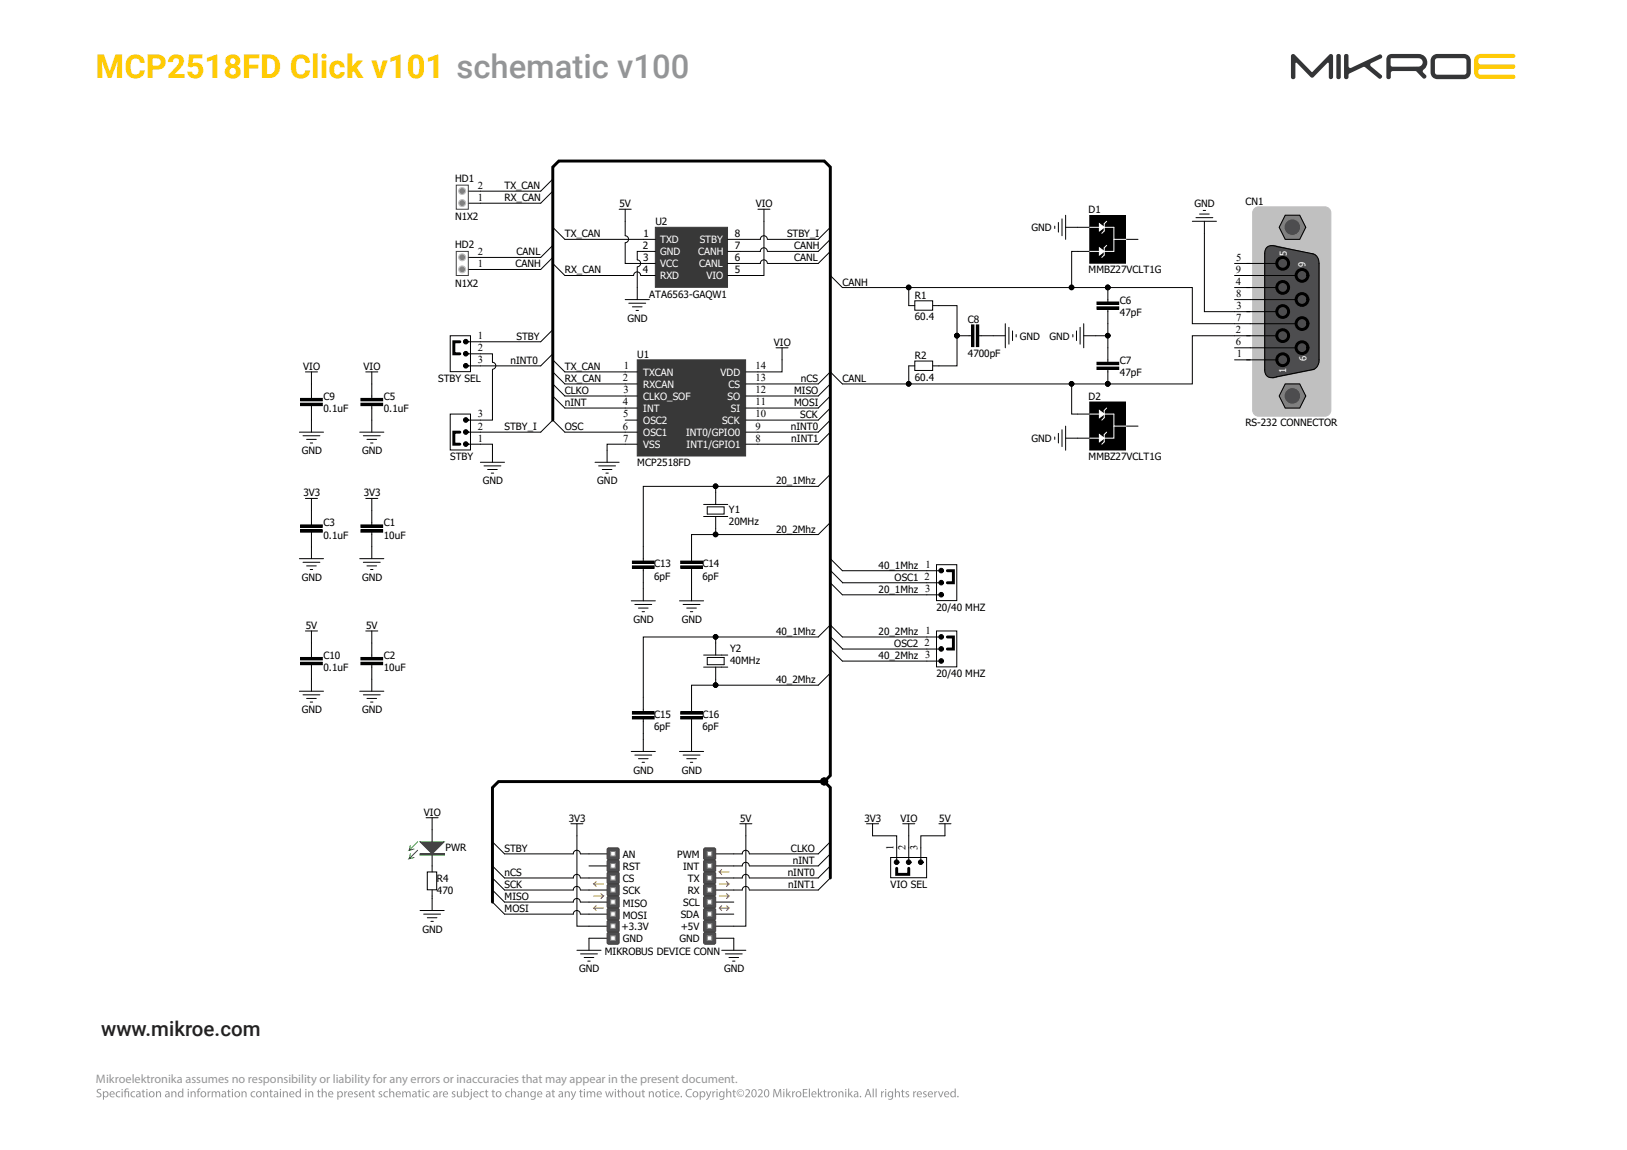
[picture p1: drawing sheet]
<svg xmlns="http://www.w3.org/2000/svg" width="420mm" height="297mm" viewBox="0 0 420 297" stroke-linecap="round" stroke-linejoin="round" font-family="sans-serif">
<defs><g id="words">
<text font-size="8.5" fill="#ffcb05" x="24.7" y="20.3">MCP2518FD Click v101 schematic v100</text>
<text font-size="5.3" fill="#231f20" x="26.1" y="267.5">www.mikroe.com</text>
<text font-size="3.2" fill="#939598" x="24.8" y="279.6">Mikroelektronika assumes no responsibility or liability for any errors or inaccuracies that may appear in the present document.</text>
<g font-size="2.7">
<text x="123.4" y="51.8">1</text>
<text x="123.4" y="48.7">2</text>
<text x="123.4" y="65.8">2</text>
<text x="123.4" y="68.9">1</text>
<text x="319" y="70.5">9</text>
<text x="319.1" y="67.4">5</text>
<text x="319" y="73.6">4</text>
<text x="319.1" y="76.7">8</text>
<text x="319.1" y="82.9">7</text>
<text x="319.2" y="79.8">3</text>
<text x="123.4" y="87.6">1</text>
<text x="319" y="86">2</text>
<text x="319" y="89.2">6</text>
<text x="123.4" y="90.7">2</text>
<text x="123.4" y="93.8">3</text>
<text x="161" y="95.4">1</text>
<text x="195" y="95.4">14</text>
<text x="319.3" y="92.3">1</text>
<text x="160.8" y="98.5">2</text>
<text x="160.9" y="101.6">3</text>
<text x="195" y="101.6">12</text>
<text x="195" y="98.5">13</text>
<text x="123.4" y="107.8">3</text>
<text x="160.8" y="104.7">4</text>
<text x="160.9" y="107.8">5</text>
<text x="195" y="107.8">10</text>
<text x="195" y="104.7">11</text>
<text x="123.4" y="110.9">2</text>
<text x="160.8" y="110.9">6</text>
<text x="195" y="110.9">9</text>
<text x="123.4" y="114">1</text>
<text x="160.8" y="114">7</text>
<text x="195" y="114">8</text>
<text x="238.6" y="149.8">2</text>
<text x="238.6" y="167">2</text>
<text x="230.6" y="219.6" transform="rotate(-90 230.6 219.6)">1</text>
<text x="233.7" y="219.6" transform="rotate(-90 233.7 219.6)">2</text>
<text x="236.8" y="219.6" transform="rotate(-90 236.8 219.6)">3</text>
</g>
<g font-size="2.6">
<text x="117.5" y="47">HD1</text>
<text x="130.2" y="48.8">TX_CAN</text>
<text x="130.2" y="52">RX_CAN</text>
<text x="159.9" y="53.5">5V</text>
<text x="195.1" y="53.5">VIO</text>
<text x="308.4" y="53.5">GND</text>
<text x="321.5" y="52.9">CN1</text>
<text x="117.5" y="56.9">N1X2</text>
<text x="169.2" y="58.2">U2</text>
<text x="266.3" y="59.7">GND</text>
<text x="281" y="55.1">D1</text>
<text x="117.5" y="64.1">HD2</text>
<text x="133.4" y="66">CANL</text>
<text x="145.8" y="61.3">TX_CAN</text>
<text x="166" y="64.4">2</text>
<text x="166.1" y="61.3">1</text>
<text x="189.7" y="64.4">7</text>
<text x="189.7" y="61.3">8</text>
<text x="203.2" y="61.3">STBY_I</text>
<text x="205" y="64.4">CANH</text>
<text x="133.1" y="69.1">CANH</text>
<text x="145.8" y="70.6">RX_CAN</text>
<text x="166" y="70.6">4</text>
<text x="166.1" y="67.5">3</text>
<text x="189.7" y="70.6">5</text>
<text x="189.7" y="67.5">6</text>
<text x="205" y="67.5">CANL</text>
<text x="281" y="70.6">MMBZ27VCLT1G</text>
<text x="117.5" y="74">N1X2</text>
<text x="167.6" y="76.8">ATA6563-GAQW1</text>
<text x="217.5" y="73.7">CANH</text>
<text x="236.1" y="77.2">R1</text>
<text x="162" y="83.1">GND</text>
<text x="236.1" y="82.8">60.4</text>
<text x="249.9" y="83.4">C8</text>
<text x="289.1" y="78.4">C6</text>
<text x="289.1" y="81.5">47pF</text>
<text x="133.4" y="87.7">STBY</text>
<text x="199.8" y="89.3">VIO</text>
<text x="263.2" y="87.7">GND</text>
<text x="270.9" y="87.7">GND</text>
<text x="78.3" y="95.5">VIO</text>
<text x="93.9" y="95.5">VIO</text>
<text x="131.8" y="94">nINT0</text>
<text x="145.8" y="95.5">TX_CAN</text>
<text x="164.5" y="92.4">U1</text>
<text x="236.1" y="92.7">R2</text>
<text x="249.9" y="92.1">4700pF</text>
<text x="289.1" y="94">C7</text>
<text x="113.1" y="98.6">STBY SEL</text>
<text x="145.8" y="101.7">CLKO</text>
<text x="145.8" y="98.6">RX_CAN</text>
<text x="205" y="101.7">MISO</text>
<text x="206.7" y="98.6">nCS</text>
<text x="217.5" y="98.6">CANL</text>
<text x="236.1" y="98.3">60.4</text>
<text x="289.1" y="97.1">47pF</text>
<text x="83.5" y="103.3">C9</text>
<text x="83.5" y="106.4">0.1uF</text>
<text x="99.1" y="103.3">C5</text>
<text x="99.1" y="106.4">0.1uF</text>
<text x="145.8" y="104.9">nINT</text>
<text x="205" y="104.9">MOSI</text>
<text x="206.6" y="108">SCK</text>
<text x="281" y="103.3">D2</text>
<text x="130.2" y="111.1">STBY_I</text>
<text x="145.8" y="111.1">OSC</text>
<text x="204.2" y="111.1">nINT0</text>
<text x="321.5" y="110.1">RS-232 CONNECTOR</text>
<text x="77.9" y="117.3">GND</text>
<text x="93.5" y="117.3">GND</text>
<text x="116.2" y="118.9">STBY</text>
<text x="204.3" y="114.2">nINT1</text>
<text x="266.3" y="114.2">GND</text>
<text x="281" y="118.9">MMBZ27VCLT1G</text>
<text x="124.6" y="125.1">GND</text>
<text x="154.2" y="125.1">GND</text>
<text x="164.5" y="120.4">MCP2518FD</text>
<text x="200.3" y="125.1">20_1Mhz</text>
<text x="78.3" y="128.2">3V3</text>
<text x="93.9" y="128.2">3V3</text>
<text x="83.5" y="136">C3</text>
<text x="99.1" y="136">C1</text>
<text x="188.2" y="132.6">Y1</text>
<text x="188.2" y="135.7">20MHz</text>
<text x="200.3" y="137.5">20_2Mhz</text>
<text x="83.5" y="139.1">0.1uF</text>
<text x="99.1" y="139.1">10uF</text>
<text x="77.9" y="150">GND</text>
<text x="93.5" y="150">GND</text>
<text x="168.9" y="146.6">C13</text>
<text x="168.9" y="149.7">6pF</text>
<text x="181.3" y="146.6">C14</text>
<text x="181.3" y="149.7">6pF</text>
<text x="226.8" y="146.9">40_1Mhz 1</text>
<text x="230.9" y="150">OSC1</text>
<text x="226.8" y="153.1">20_1Mhz 3</text>
<text x="163.5" y="160.9">GND</text>
<text x="176" y="160.9">GND</text>
<text x="241.8" y="157.8">20/40 MHZ</text>
<text x="78.9" y="162.4">5V</text>
<text x="94.5" y="162.4">5V</text>
<text x="200.3" y="164">40_1Mhz</text>
<text x="226.8" y="164">20_2Mhz 1</text>
<text x="230.9" y="167.1">OSC2</text>
<text x="83.5" y="170.2">C10</text>
<text x="83.5" y="173.3">0.1uF</text>
<text x="99.1" y="170.2">C2</text>
<text x="99.1" y="173.3">10uF</text>
<text x="188.5" y="168.3">Y2</text>
<text x="188.5" y="171.5">40MHz</text>
<text x="226.8" y="170.2">40_2Mhz 3</text>
<text x="200.3" y="176.4">40_2Mhz</text>
<text x="241.8" y="174.9">20/40 MHZ</text>
<text x="77.9" y="184.2">GND</text>
<text x="93.5" y="184.2">GND</text>
<text x="168.9" y="185.5">C15</text>
<text x="181.3" y="185.5">C16</text>
<text x="168.9" y="188.6">6pF</text>
<text x="181.3" y="188.6">6pF</text>
<text x="163.5" y="199.8">GND</text>
<text x="176" y="199.8">GND</text>
<text x="109.4" y="210.7">VIO</text>
<text x="146.8" y="212.2">3V3</text>
<text x="191.1" y="212.2">5V</text>
<text x="223.2" y="212.2">3V3</text>
<text x="232.5" y="212.2">VIO</text>
<text x="242.5" y="212.2">5V</text>
<text x="115" y="219.7">PWR</text>
<text x="130.2" y="220">STBY</text>
<text x="160.8" y="221.6">AN</text>
<text x="174.8" y="221.6">PWM</text>
<text x="204.2" y="220">CLKO</text>
<text x="112.8" y="227.8">R4</text>
<text x="130.2" y="226.2">nCS</text>
<text x="160.8" y="224.7">RST</text>
<text x="160.8" y="227.8">CS</text>
<text x="176.3" y="224.7">INT</text>
<text x="177.6" y="227.8">TX</text>
<text x="203.3" y="226.2">nINT0</text>
<text x="204.7" y="223.1">nINT</text>
<text x="112.8" y="230.9">470</text>
<text x="130.2" y="229.3">SCK</text>
<text x="130.2" y="232.4">MISO</text>
<text x="160.8" y="230.9">SCK</text>
<text x="177.5" y="230.9">RX</text>
<text x="203.4" y="229.3">nINT1</text>
<text x="229.9" y="229.3">VIO SEL</text>
<text x="130.2" y="235.6">MOSI</text>
<text x="160.8" y="234.3">MISO</text>
<text x="160.8" y="237.4">MOSI</text>
<text x="175.7" y="237.1">SDA</text>
<text x="176.3" y="234">SCL</text>
<text x="109" y="240.8">GND</text>
<text x="160.4" y="240.2">+3.3V</text>
<text x="160.8" y="243.3">GND</text>
<text x="175.4" y="243.3">GND</text>
<text x="175.7" y="240.2">+5V</text>
<text x="149.5" y="251.1">GND</text>
<text x="156.1" y="246.8">MIKROBUS DEVICE CONN</text>
<text x="186.9" y="251.1">GND</text>
</g>
<g font-size="2.6" fill="#fff">
<text x="170.4" y="62.8">TXD</text>
<text x="170.4" y="66">GND</text>
<text x="180.2" y="66">CANH</text>
<text x="180.6" y="62.8">STBY</text>
<text x="170.4" y="69.1">VCC</text>
<text x="180.5" y="69.1">CANL</text>
<text x="170.4" y="72.2">RXD</text>
<text x="182.4" y="72.2">VIO</text>
<text x="166.1" y="97.1">TXCAN</text>
<text x="166.1" y="100.2">RXCAN</text>
<text x="186" y="97.1">VDD</text>
<text x="188" y="100.2">CS</text>
<text x="166.1" y="106.4">INT</text>
<text x="166.1" y="103.3">CLKO_SOF</text>
<text x="187.8" y="103.3">SO</text>
<text x="188.7" y="106.4">SI</text>
<text x="166.1" y="109.5">OSC2</text>
<text x="166.1" y="112.6">OSC1</text>
<text x="177.1" y="112.6">INT0/GPIO0</text>
<text x="186.4" y="109.5">SCK</text>
<text x="166.1" y="115.7">VSS</text>
<text x="177.2" y="115.7">INT1/GPIO1</text>
</g>
<g font-size="2.5" fill="#fff">
<text x="332.2" y="66.2" transform="rotate(-90 332.2 66.2)">5</text>
<text x="337" y="69" transform="rotate(-90 337 69)">9</text>
<text x="337.3" y="93.2" transform="rotate(-90 337.3 93.2)">6</text>
<text x="332" y="96.4" transform="rotate(-90 332 96.4)">1</text>
</g>
</g></defs>
<path d="M381 14.4l.6-.4 .7-.1h8.4a.54 .54 0 0 1 .5 .5 .54 .54 0 0 1-.5 .6h-8.6a.9 .9 0 0 0-.5 .8 .9 .9 0 0 0 .5 .8h8.6a.58 .58 0 0 1 .5 .6 .58 .58 0 0 1-.5 .6h-8.6a.8 .8 0 0 0-.5 .8 .8 .8 0 0 0 .7 .7h8.4a.55 .55 0 0 1 .5 .5 .55 .55 0 0 1-.5 .6h-8.4a1.74 1.74 0 0 1-1.8-1.8v-3.3z" fill-rule="evenodd" fill="#ffcc06"/>
<path d="M359 15.1l7.2-.1a1.09 1.09 0 0 1 1.1 1.1 1.09 1.09 0 0 1-1.1 1.1h-6.9l-.3-.5zM358.4 14.2l-.4 .5-.1 .6v4.6a.58 .58 0 0 0 .6 .5 .58 .58 0 0 0 .5-.5l.1-1.2 .3-.3h5.9l.4 .1 1.6 1.7a.56 .56 0 0 0 .7-.1 .56 .56 0 0 0 .1-.7l-.3-.3a.72 .72 0 0 1-.5-.6 .72 .72 0 0 1 .5-.7 2.22 2.22 0 0 0 .5-2.5 2.22 2.22 0 0 0-2.1-1.4h-6.9zM347.1 14.1l-.1 .3v5.5a.58 .58 0 0 0 .5 .5 .58 .58 0 0 0 .6-.5v-.7l.3-.2 3.7-1.7 3.8 2.9a.57 .57 0 0 0 .7-.1 .57 .57 0 0 0 0-.7l-2.7-2.3-.2-.4 .3-.4 2.5-1.2a.56 .56 0 0 0 .2-.7 .56 .56 0 0 0-.7-.3l-7.3 3.5-.6-.4v-3l-.5-.3zM345.1 14.1l-.1 .3v5.5a.58 .58 0 0 0 .5 .5 .58 .58 0 0 0 .6-.5v-5.5l-.3-.4zM369.8 14.4l.9-.4 7.2-.1a1.74 1.74 0 0 1 1.8 1.8v3a1.74 1.74 0 0 1-1.8 1.7h-6.8a1.74 1.74 0 0 1-1.8-1.7v-3.4zM370.6 15.2l-.2 .5v3l.3 .5 7.2 .1 .6-.3 .1-3.3-.4-.6-7.1-.1zM333.4 14.1l-.1 .4v5.4a.58 .58 0 0 0 .5 .5 .58 .58 0 0 0 .6-.5v-3.5l.3-.2 3.6 3.7 .4 .2 .4-.2 3.5-3.6 .3-.1 .1 3.7a.55 .55 0 0 0 .6 .5 .55 .55 0 0 0 .5-.5v-5.4l-.3-.5-.6 .1-4.5 4.5-4.5-4.5-.4-.2z" fill-rule="evenodd" fill="#343537"/>
<path d="M247.1 283.2a.2 .2 0 0 1 .4 0 .2 .2 0 0 1-.4 0zM245.8 282.1a.57 .57 0 0 0-.2 .7 .57 .57 0 0 0 .6 .4l.2-.3a.54 .54 0 0 0 0-.6 .54 .54 0 0 0-.6-.2zM245.5 282l.5-.2 .4 .2v-.9h.3v2.3h-.2v-.3a.7 .7 0 0 1-1 .2 .7 .7 0 0 1-.2-1zM244.2 282.1l-.2 .4h.8l-.2-.4zM243.9 282.1a.67 .67 0 0 1 .8-.2 .67 .67 0 0 1 .3 .8h-1a.59 .59 0 0 0 .9 .4l.1 .2a.84 .84 0 0 1-1.1-.1 .84 .84 0 0 1 0-1.1zM242.1 281.8h.3l.4 1.3 .5-1.3h.3l-.6 1.6h-.3zM241.2 281.8h.2v.3l.6-.3v.3h-.3l-.2 .3v1h-.3zM240 282.1l-.2 .4h.8l-.2-.4zM239.7 282.1a.67 .67 0 0 1 .8-.2 .67 .67 0 0 1 .3 .8h-1a.59 .59 0 0 0 .9 .4l.1 .2a.84 .84 0 0 1-1.1-.1 .84 .84 0 0 1 0-1.1zM238.3 282l.5-.2 .4 .1-.1 .2h-.5v.2a.55 .55 0 0 1 .6 .6 .55 .55 0 0 1-.7 .5l-.3-.1 .1-.2 .4 .1 .3-.2-.3-.3a.44 .44 0 0 1-.4-.7zM237.1 282.1l-.2 .4h.8l-.1-.4zM236.8 282.1a.67 .67 0 0 1 .9-.2 .67 .67 0 0 1 .3 .8h-1.1a.59 .59 0 0 0 1 .4v.2a.84 .84 0 0 1-1.1-.1 .84 .84 0 0 1 0-1.1zM235.7 281.8h.3v.3l.5-.3v.3h-.3l-.2 .3v1h-.3zM233.8 282l.5-.2 .4 .1-.1 .2h-.5v.2a.55 .55 0 0 1 .6 .6 .55 .55 0 0 1-.7 .5l-.3-.1 .1-.2 .3 .1 .3-.2-.2-.3a.44 .44 0 0 1-.4-.7zM232.8 281.5l.3-.1v.4h.4v.3h-.4v.9l.4 .2v.2h-.4l-.2-.3-.1-1h-.2v-.3h.2zM231 281.1h.3v1a.55 .55 0 0 1 1 0v1.3h-.3v-1.1l-.3-.3-.4 .3v1.1h-.3zM229.6 282.1a.61 .61 0 0 0 .3 1.1 .54 .54 0 0 0 .4-.7 .54 .54 0 0 0-.7-.4zM229.3 282l.5-.2 .5 .3v-.3h.3v1.4a.81 .81 0 0 1-.4 .8 .81 .81 0 0 1-.9-.1v-.2a.57 .57 0 0 0 .7 .1 .57 .57 0 0 0 .3-.7 .72 .72 0 0 1-1.1 0 .72 .72 0 0 1 .1-1.1zM228.5 281.8h.3v1.6h-.3zM228.5 281.3h.3v.2h-.3zM227.4 281.8h.3v.3l.5-.3v.3h-.3l-.2 .3v1h-.3zM226 281.1h.3v2.3h-.3zM225.3 281.1h.3v2.3h-.3zM224.1 281.5l-.3 1h.6zM223.9 281.2h.4l.7 2.2h-.3l-.2-.7h-.8l-.2 .7h-.3zM221.9 283.2a.2 .2 0 0 1 .4 0 .2 .2 0 0 1-.4 0zM220.7 282.7l-.1 .2a.33 .33 0 0 0 .4 .3 .33 .33 0 0 0 .3-.3v-.3zM220.5 281.9l.5-.1a.55 .55 0 0 1 .6 .6v1h-.3v-.2a.49 .49 0 0 1-.7 .1 .49 .49 0 0 1 0-.8l.7-.1v-.2l-.4-.2-.4 .1zM218.9 281.1h.3v1.5l.6-.8h.3l-.6 .7 .7 .9h-.3l-.5-.8-.2 .8h-.3zM218.2 281.8h.3v1.6h-.3zM218.2 281.3h.3v.2h-.3zM216.4 281.8h.3v.3a.57 .57 0 0 1 .7-.3 .57 .57 0 0 1 .3 .7v.9h-.2l-.1-1.1-.5-.2-.2 .3v1h-.3zM215.1 282.1a.57 .57 0 0 0-.2 .7 .57 .57 0 0 0 .7 .3 .57 .57 0 0 0 .2-.7 .57 .57 0 0 0-.7-.3zM214.5 282.6a.8 .8 0 0 1 1.6 0 .8 .8 0 0 1-1.6 0zM213.7 281.8h.2v.3l.5-.3v.3h-.2l-.2 .3v1h-.3zM212.7 281.5l.3-.1v.4h.4v.3h-.4v.9l.3 .2 .1 .2h-.5l-.2-.3v-1h-.2v-.3h.2zM211.1 281.1h.3v1.5l.6-.8h.3l-.5 .7 .6 .9h-.3l-.5-.8-.2 .8h-.3zM209.9 282.1l-.2 .4h.8l-.1-.4zM209.6 282.1a.67 .67 0 0 1 .9-.2 .67 .67 0 0 1 .3 .8h-1.1a.59 .59 0 0 0 1 .4v.2a.84 .84 0 0 1-1.1-.1 .84 .84 0 0 1 0-1.1zM208.8 281.1h.3v2.3h-.3zM207.2 281.2h1.2v.3h-.9v.7h.9v.2h-.9v.8h1v.2h-1.3zM205.9 282.1a.57 .57 0 0 0-.2 .7 .57 .57 0 0 0 .7 .3 .57 .57 0 0 0 .2-.7 .57 .57 0 0 0-.7-.3zM205.3 282.6a.8 .8 0 0 1 1.6 0 .8 .8 0 0 1-1.6 0zM204.5 281.8h.2v.3l.5-.3v.3h-.2l-.2 .3v1h-.3zM202.9 281.1h.3v1.5l.6-.8h.4l-.6 .7 .6 .9h-.3l-.5-.8-.2 .8h-.3zM202.2 281.8h.3v1.6h-.3zM202.2 281.3h.3v.2h-.3zM199.7 281.2h.4l.5 1.8 .7-1.8h.3l.2 2.2h-.3l-.1-1.9-.7 1.9h-.2l-.6-1.9-.1 1.9h-.2zM197.7 281.6l-.2 .4v.7l.4 .5a1.07 1.07 0 0 0 0-1.7zM197.4 281.6a.63 .63 0 0 1 .7-.3 .63 .63 0 0 1 .4 .6 .93 .93 0 0 1 .1 1 .93 .93 0 0 1-1 .4 1.39 1.39 0 0 1-.2-1.7zM195.6 281.5a.74 .74 0 0 1 1.2 .1 .74 .74 0 0 1-.4 1.1l-.4 .5h.9v.2h-1.3l.8-1a.49 .49 0 0 0 .1-.8 .49 .49 0 0 0-.8 .1zM194.5 281.6l-.3 .4v.7l.4 .5a1.07 1.07 0 0 0 0-1.7zM194.1 281.6a.63 .63 0 0 1 .7-.3 .63 .63 0 0 1 .5 .6 .93 .93 0 0 1 0 1 .93 .93 0 0 1-1 .4 1.39 1.39 0 0 1-.2-1.7zM192.4 281.5a.74 .74 0 0 1 1.1 .1 .74 .74 0 0 1-.3 1.1l-.5 .5h1v.2h-1.4l.8-1a.49 .49 0 0 0 .1-.8 .49 .49 0 0 0-.7 .1zM190.8 281.9l.4-.2 .3 .2a.47 .47 0 0 0-.6 .1 .47 .47 0 0 0 0 .6 .47 .47 0 0 0 .6 .1 .55 .55 0 0 1-.8 0 .55 .55 0 0 1 .1-.8zM190.3 282.3a.85 .85 0 0 0 1.7 0 .85 .85 0 0 0-1.7 0zM190.1 282.3a1 1 0 0 1 2 0 1 1 0 0 1-2 0zM189.3 281.5l.3-.1v.4h.4v.3h-.4v.9l.3 .2v.2h-.4l-.2-.3v-1h-.3v-.3h.3zM187.5 281.1h.3v1a.55 .55 0 0 1 .9 0l.1 1.3h-.3v-1.1l-.4-.3-.3 .3v1.1h-.3zM186.1 282.1a.61 .61 0 0 0 .2 1.1 .54 .54 0 0 0 .5-.7 .54 .54 0 0 0-.7-.4zM185.8 282l.5-.2 .5 .3v-.3h.2v1.4a.81 .81 0 0 1-.4 .8 .81 .81 0 0 1-.9-.1l.1-.2a.57 .57 0 0 0 .7 .1 .57 .57 0 0 0 .2-.7 .72 .72 0 0 1-1.1 0 .72 .72 0 0 1 .2-1.1zM185 281.8h.2v1.6h-.2zM185 281.3h.2v.2h-.2zM183.9 281.8h.2l.1 .3 .5-.3v.3h-.3l-.2 .3v1h-.3zM182.2 281.8h.3l.4 1.3 .5-1.3h.3l-.7 1.8-.6 .5-.1-.3 .5-.5zM181 282.2l-.1 .2a.49 .49 0 0 0 .2 .6 .49 .49 0 0 0 .6-.1 .55 .55 0 0 0 0-.6 .55 .55 0 0 0-.5-.2zM180.6 281.8h.3v.3a.72 .72 0 0 1 1 0 .72 .72 0 0 1 0 1 .72 .72 0 0 1-1 .1v.8h-.3zM179.3 282.1a.57 .57 0 0 0-.2 .7 .57 .57 0 0 0 .7 .3 .57 .57 0 0 0 .2-.7 .57 .57 0 0 0-.7-.3zM178.7 282.6a.8 .8 0 0 1 1.6 0 .8 .8 0 0 1-1.6 0zM177.4 281.4l.9-.2 .3 .1-.1 .2a.88 .88 0 0 0-1.2 .8 .88 .88 0 0 0 1.2 .8l.1 .2a1.12 1.12 0 0 1-1.5-.4 1.12 1.12 0 0 1 .3-1.5zM175.7 283.2a.2 .2 0 0 1 .4 0 .2 .2 0 0 1-.4 0zM174.5 282.1l-.1 .4h.8l-.2-.4zM174.3 282.1a.67 .67 0 0 1 .8-.2 .67 .67 0 0 1 .3 .8h-1.1a.59 .59 0 0 0 1 .4v.2a.84 .84 0 0 1-1-.1 .84 .84 0 0 1 0-1.1zM172.9 282l.6-.2 .4 .1-.1 .2a.58 .58 0 0 0-.8 .5 .58 .58 0 0 0 .8 .5l.1 .2a.81 .81 0 0 1-1.1-.2 .81 .81 0 0 1 .1-1.1zM172 281.8h.3v1.6h-.3zM172.1 281.3h.2v.2h-.2zM171.1 281.5l.2-.1v.4h.4v.3h-.4l.1 .9 .3 .2v.2h-.4l-.2-.3v-1h-.3v-.3h.3zM169.6 282.1a.57 .57 0 0 0-.2 .7 .57 .57 0 0 0 .7 .3 .57 .57 0 0 0 .2-.7 .57 .57 0 0 0-.7-.3zM169.1 282.6a.78 .78 0 0 1 1.5 0 .78 .78 0 0 1-1.5 0zM167.5 281.8h.2v.3a.57 .57 0 0 1 .7-.3 .57 .57 0 0 1 .4 .7v.9h-.3v-1.1l-.5-.2-.2 .3v1h-.3zM165.8 281.5l.3-.1v.4h.4v.3h-.4v.9l.4 .2v.2h-.4l-.2-.3-.1-1h-.2v-.3h.2zM164 281.8h.3v1.2l.3 .2 .4-.3v-1.1h.3v1.6h-.2v-.3l-.6 .3-.3-.1zM162.7 282.1a.57 .57 0 0 0-.2 .7 .57 .57 0 0 0 .7 .3 .57 .57 0 0 0 .2-.7 .57 .57 0 0 0-.7-.3zM162.1 282.6a.8 .8 0 0 1 1.6 0 .8 .8 0 0 1-1.6 0zM160.5 281.1h.3v1a.55 .55 0 0 1 1 0v1.3h-.3v-1.1l-.3-.3-.4 .3v1.1h-.3zM159.5 281.5l.3-.1v.4h.4v.3h-.4v.9l.4 .2v.2h-.4l-.3-.3v-1h-.2v-.3h.2zM158.7 281.8h.3v1.6h-.3zM158.7 281.3h.3v.2h-.3zM156.2 281.8h.3l.3 1.3 .4-1.3h.2l.4 1.3 .4-1.3h.2l-.5 1.6h-.2l-.4-1.3-.4 1.3h-.2zM154.5 282.1l-.2 .4h.8l-.2-.4zM154.2 282.1a.67 .67 0 0 1 .8-.2 .67 .67 0 0 1 .4 .8h-1.1a.59 .59 0 0 0 .9 .4l.1 .2a.84 .84 0 0 1-1.1-.1 .84 .84 0 0 1 0-1.1zM151.5 281.8h.2v.3a.52 .52 0 0 1 .5-.3 .52 .52 0 0 1 .4 .3l.4-.3 .5 .1 .2 1.5h-.3v-1.1l-.3-.3-.4 .3v1.1h-.3v-1.2l-.3-.2-.3 .3-.1 1.1h-.2zM150.7 281.8h.3v1.6h-.3zM150.7 281.3h.3v.2h-.3zM149.7 281.5l.3-.1v.4h.4v.3h-.4v.9l.4 .2v.2h-.4l-.2-.3-.1-1h-.2v-.3h.2zM147.3 281.8h.3l.4 1.3 .5-1.3h.2l-.6 1.8-.6 .5-.1-.3 .5-.5zM145.8 281.8h.2v.3a.57 .57 0 0 1 .7-.3 .57 .57 0 0 1 .4 .7v.9h-.3v-1.1l-.5-.2-.2 .3v1h-.3zM144.5 282.7l-.1 .2a.33 .33 0 0 0 .4 .3 .33 .33 0 0 0 .3-.3v-.3zM144.2 281.9l.6-.1a.55 .55 0 0 1 .5 .6l.1 1h-.3v-.2a.49 .49 0 0 1-.8 .1 .49 .49 0 0 1 .1-.8l.7-.1-.1-.2-.3-.2-.4 .1zM142.6 281.5l.3-.1v.4h.4v.3h-.4v.9l.3 .2 .1 .2h-.5l-.2-.3v-1h-.2v-.3h.2zM141.3 282.7l-.1 .2a.33 .33 0 0 0 .3 .3 .33 .33 0 0 0 .3-.3v-.3zM141 281.9l.5-.1a.55 .55 0 0 1 .6 .6v1h-.2l-.1-.2a.49 .49 0 0 1-.7 .1 .49 .49 0 0 1 0-.8l.7-.1v-.2l-.3-.2-.4 .1zM139.1 282.1l-.2 .4h.8l-.1-.4zM138.8 282.1a.67 .67 0 0 1 .9-.2 .67 .67 0 0 1 .3 .8h-1.1a.59 .59 0 0 0 1 .4v.2a.84 .84 0 0 1-1.1-.1 .84 .84 0 0 1 0-1.1zM137.4 282.1a.61 .61 0 0 0 .2 1.1 .54 .54 0 0 0 .4-.7 .54 .54 0 0 0-.6-.4zM137.1 282l.5-.2 .4 .3 .1-.3h.2v1.4a.81 .81 0 0 1-.4 .8 .81 .81 0 0 1-.9-.1l.1-.2a.57 .57 0 0 0 .7 .1 .57 .57 0 0 0 .2-.7 .72 .72 0 0 1-1.1 0 .72 .72 0 0 1 .2-1.1zM135.2 281.8h.2l.1 .3a.57 .57 0 0 1 .6-.3 .57 .57 0 0 1 .4 .7v.9h-.3v-1.1l-.5-.2-.2 .3v1h-.3zM133.9 282.7l-.1 .2a.33 .33 0 0 0 .4 .3 .33 .33 0 0 0 .3-.3v-.3zM133.7 281.9l.5-.1a.55 .55 0 0 1 .6 .6v1h-.3v-.2a.49 .49 0 0 1-.7 .1 .49 .49 0 0 1 0-.8l.7-.1v-.2l-.4-.2-.4 .1zM131.9 281.1h.3v1a.55 .55 0 0 1 1 0v1.3h-.2l-.1-1.1-.3-.3-.4 .3v1.1h-.3zM130.6 282l.6-.2 .4 .1-.1 .2a.58 .58 0 0 0-.8 .5 .58 .58 0 0 0 .8 .5l.1 .2a.81 .81 0 0 1-1.1-.2 .81 .81 0 0 1 .1-1.1zM128.5 282.1a.57 .57 0 0 0-.2 .7 .57 .57 0 0 0 .7 .3 .57 .57 0 0 0 .2-.7 .57 .57 0 0 0-.7-.3zM127.9 282.6a.8 .8 0 0 1 1.6 0 .8 .8 0 0 1-1.6 0zM127.1 281.5l.3-.1v.4h.4v.3h-.4v.9l.4 .2v.2h-.5l-.2-.3v-1h-.2v-.3h.2zM125.4 281.5l.3-.1v.4h.4v.3h-.4v.9l.3 .2v.2h-.4l-.2-.3v-1h-.2v-.3h.2zM124 282l.6-.2 .4 .1-.1 .2a.58 .58 0 0 0-.9 .5 .58 .58 0 0 0 .9 .5l.1 .2a.81 .81 0 0 1-1.1-.2 .81 .81 0 0 1 .1-1.1zM122.6 282.1l-.2 .4h.8l-.1-.4zM122.4 282.1a.67 .67 0 0 1 .8-.2 .67 .67 0 0 1 .3 .8h-1.1a.59 .59 0 0 0 1 .4v.2a.84 .84 0 0 1-1.1-.1 .84 .84 0 0 1 .1-1.1zM121.6 281.3h.2v.2h-.3zM121.5 281.8h.3v1.7l-.2 .4-.4 .1-.1-.2 .3-.1 .1-.3zM120.1 282.2l-.1 .2a.54 .54 0 0 0 .1 .6 .54 .54 0 0 0 .6 .1 .58 .58 0 0 0 .2-.7 .58 .58 0 0 0-.7-.3zM119.7 281.1h.3v1a.71 .71 0 0 1 1-.1 .71 .71 0 0 1 .1 1 .64 .64 0 0 1-.5 .4 .64 .64 0 0 1-.7-.3v.3h-.2zM117.9 281.8h.3v1.2l.4 .2 .3-.3 .1-1.1h.2v1.6h-.2v-.3l-.5 .3-.4-.1zM116.7 282l.5-.2 .3 .1v.2h-.5l-.1 .2a.55 .55 0 0 1 .7 .6 .55 .55 0 0 1-.8 .5l-.2-.1v-.2l.4 .1 .3-.2-.3-.3a.44 .44 0 0 1-.3-.7zM114.8 282.1l-.2 .4h.8l-.1-.4zM114.5 282.1a.67 .67 0 0 1 .8-.2 .67 .67 0 0 1 .4 .8h-1.1a.59 .59 0 0 0 .9 .4l.1 .2a.84 .84 0 0 1-1.1-.1 .84 .84 0 0 1 0-1.1zM113.4 281.8h.2l.1 .3 .5-.3v.3h-.3l-.2 .3v1h-.3zM112.1 282.7l-.1 .2a.33 .33 0 0 0 .4 .3 .33 .33 0 0 0 .3-.3v-.3zM111.9 281.9l.5-.1a.55 .55 0 0 1 .6 .6v1h-.3v-.2a.49 .49 0 0 1-.7 .1 .49 .49 0 0 1 0-.8l.7-.1v-.2l-.4-.2-.4 .1zM109.9 282l.6-.2 .4 .1-.1 .2a.58 .58 0 0 0-.8 .5 .58 .58 0 0 0 .8 .5l.1 .2a.81 .81 0 0 1-1.1-.2 .81 .81 0 0 1 .1-1.1zM109 281.8h.3v1.6h-.3zM109.1 281.3h.2v.2h-.2zM108.1 281.5l.2-.1v.4h.4v.3h-.4l.1 .9 .3 .2v.2h-.4l-.2-.3v-1h-.3v-.3h.3zM106.7 282.7l-.1 .2a.33 .33 0 0 0 .4 .3 .33 .33 0 0 0 .3-.3v-.3zM106.5 281.9l.5-.1a.55 .55 0 0 1 .6 .6v1h-.3v-.2a.49 .49 0 0 1-.7 .1 .49 .49 0 0 1 0-.8l.7-.1v-.2l-.4-.2-.4 .1zM103.8 281.8h.3v.3a.52 .52 0 0 1 .5-.3 .52 .52 0 0 1 .4 .3l.3-.3 .6 .1 .1 1.5h-.2l-.1-1.1-.3-.3-.3 .3v1.1h-.3v-1.2l-.3-.2-.4 .3v1.1h-.3zM102.6 282.1l-.2 .4h.8l-.1-.4zM102.3 282.1a.67 .67 0 0 1 .8-.2 .67 .67 0 0 1 .4 .8h-1.1a.59 .59 0 0 0 1 .4v.2a.84 .84 0 0 1-1.1-.1 .84 .84 0 0 1 0-1.1zM100.5 281.1h.3v1a.55 .55 0 0 1 .9 0l.1 1.3h-.3v-1.1l-.3-.3-.4 .3v1.1h-.3zM99.2 282l.6-.2 .4 .1-.1 .2a.58 .58 0 0 0-.9 .5 .58 .58 0 0 0 .9 .5l.1 .2a.81 .81 0 0 1-1.1-.2 .81 .81 0 0 1 .1-1.1zM97.8 282l.5-.2 .3 .1v.2h-.5l-.1 .2a.55 .55 0 0 1 .7 .6 .55 .55 0 0 1-.7 .5l-.3-.1 .1-.2 .3 .1 .3-.2-.3-.3a.44 .44 0 0 1-.3-.7zM96.1 281.5l.3-.1v.4h.4v.3h-.4v.9l.4 .2v.2h-.4l-.2-.3-.1-1h-.2v-.3h.2zM94.3 281.8h.3v.3a.57 .57 0 0 1 .7-.3 .57 .57 0 0 1 .3 .7v.9h-.2l-.1-1.1-.5-.2-.2 .3v1h-.3zM93.1 282.1l-.2 .4h.8l-.1-.4zM92.8 282.1a.67 .67 0 0 1 .8-.2 .67 .67 0 0 1 .4 .8h-1.1a.59 .59 0 0 0 .9 .4l.1 .2a.84 .84 0 0 1-1.1-.1 .84 .84 0 0 1 0-1.1zM91.5 282l.4-.2 .4 .1v.2h-.6v.2a.55 .55 0 0 1 .6 .6 .55 .55 0 0 1-.7 .5l-.2-.1v-.2l.4 .1 .3-.2-.3-.3a.44 .44 0 0 1-.3-.7zM90.2 282.1l-.2 .4h.9l-.2-.4zM90 282.1a.67 .67 0 0 1 .8-.2 .67 .67 0 0 1 .3 .8h-1.1a.59 .59 0 0 0 1 .4v.2a.84 .84 0 0 1-1-.1 .84 .84 0 0 1 0-1.1zM88.9 281.8h.2v.3l.5-.3v.3h-.2l-.2 .3v1h-.3zM87.5 282.2l-.1 .2a.49 .49 0 0 0 .1 .6 .49 .49 0 0 0 .7-.1 .55 .55 0 0 0 0-.6 .55 .55 0 0 0-.6-.2zM87.1 281.8h.2v.3a.72 .72 0 0 1 1 0 .72 .72 0 0 1 0 1 .72 .72 0 0 1-.9 .1v.8h-.3zM85.2 282.1l-.2 .4h.8l-.2-.4zM84.9 282.1a.67 .67 0 0 1 .8-.2 .67 .67 0 0 1 .3 .8h-1a.59 .59 0 0 0 .9 .4l.1 .2a.84 .84 0 0 1-1.1-.1 .84 .84 0 0 1 0-1.1zM83 281.1h.3v1a.55 .55 0 0 1 1 0l.1 1.3h-.3l-.1-1.1-.3-.3-.4 .3v1.1h-.3zM82.1 281.5l.2-.1v.4h.4v.3h-.4l.1 .9 .3 .2v.2h-.4l-.2-.3v-1h-.3v-.3h.3zM79.5 281.8h.3v.3a.57 .57 0 0 1 .7-.3 .57 .57 0 0 1 .4 .7v.9h-.3v-1.1l-.5-.2-.3 .3v1h-.2zM78.8 281.8h.3v1.6h-.3zM78.8 281.3h.3v.2h-.3zM76.7 282.1a.57 .57 0 0 0-.2 .7 .57 .57 0 0 0 .7 .4l.2-.3a.54 .54 0 0 0-.1-.6 .54 .54 0 0 0-.6-.2zM76.4 282l.5-.2 .5 .2v-.9h.3v2.3h-.3v-.3a.7 .7 0 0 1-1 .2 .7 .7 0 0 1-.1-1zM75.1 282.1l-.2 .4h.8l-.1-.4zM74.8 282.1a.67 .67 0 0 1 .9-.2 .67 .67 0 0 1 .3 .8h-1.1a.59 .59 0 0 0 1 .4v.2a.84 .84 0 0 1-1.1-.1 .84 .84 0 0 1 0-1.1zM73 281.8h.2l.1 .3a.57 .57 0 0 1 .6-.3 .57 .57 0 0 1 .4 .7v.9h-.3v-1.1l-.5-.2-.2 .3v1h-.3zM72.3 281.8h.2v1.6h-.2zM72.3 281.3h.2v.2h-.2zM71 282.7l-.1 .2a.33 .33 0 0 0 .3 .3 .33 .33 0 0 0 .3-.3v-.3zM70.7 281.9l.5-.1a.55 .55 0 0 1 .6 .6v1h-.2v-.2a.49 .49 0 0 1-.8 .1 .49 .49 0 0 1 0-.8l.7-.1v-.2l-.3-.2-.4 .1zM69.7 281.5l.3-.1v.4h.4v.3h-.4v.9l.4 .2v.2h-.4l-.2-.3-.1-1h-.2v-.3h.2zM67.9 281.8h.3v.3a.57 .57 0 0 1 .7-.3 .57 .57 0 0 1 .3 .7v.9h-.2l-.1-1.1-.5-.2-.2 .3v1h-.3zM66.6 282.1a.57 .57 0 0 0-.2 .7 .57 .57 0 0 0 .7 .3 .57 .57 0 0 0 .2-.7 .57 .57 0 0 0-.7-.3zM66 282.6a.8 .8 0 0 1 1.6 0 .8 .8 0 0 1-1.6 0zM64.9 282l.6-.2 .4 .1-.1 .2a.58 .58 0 0 0-.8 .5 .58 .58 0 0 0 .8 .5l.1 .2a.81 .81 0 0 1-1.1-.2 .81 .81 0 0 1 .1-1.1zM62.3 281.8h.3v.3a.57 .57 0 0 1 .7-.3 .57 .57 0 0 1 .4 .7v.9h-.3l-.1-1.1-.4-.2-.3 .3v1h-.3zM61 282.1a.57 .57 0 0 0-.2 .7 .57 .57 0 0 0 .7 .3 .57 .57 0 0 0 .2-.7 .57 .57 0 0 0-.7-.3zM60.4 282.6a.8 .8 0 0 1 1.6 0 .8 .8 0 0 1-1.6 0zM59.9 281.8h.2v1.6h-.2zM59.9 281.3h.2v.2h-.2zM58.9 281.5l.2-.1v.4h.4v.3h-.4l.1 .9 .3 .2v.2h-.4l-.2-.3v-1h-.3v-.3h.3zM57.6 282.7l-.1 .2a.33 .33 0 0 0 .3 .3 .33 .33 0 0 0 .3-.3v-.3zM57.3 281.9l.5-.1a.55 .55 0 0 1 .6 .6v1h-.3v-.2a.49 .49 0 0 1-.7 .1 .49 .49 0 0 1 0-.8l.7-.1v-.2l-.4-.2-.4 .1zM54.6 281.8h.3v.3a.52 .52 0 0 1 .5-.3 .52 .52 0 0 1 .4 .3l.3-.3 .6 .1 .1 1.5h-.2l-.1-1.1-.3-.3-.3 .3v1.1h-.3v-1.2l-.3-.2-.4 .3v1.1h-.3zM53.6 281.8h.2v.3l.6-.3v.3h-.3l-.2 .3v1h-.3zM52.2 282.1a.57 .57 0 0 0-.2 .7 .57 .57 0 0 0 .7 .3 .57 .57 0 0 0 .2-.7 .57 .57 0 0 0-.7-.3zM51.7 282.6a.78 .78 0 0 1 1.5 0 .78 .78 0 0 1-1.5 0zM51.2 281.2l.6-.1-.1 .3-.4 .1v.3h.3v.3h-.3v1.3h-.3v-1.3h-.2v-.3h.2zM49.2 281.8h.2l.1 .3a.57 .57 0 0 1 .6-.3 .57 .57 0 0 1 .4 .7v.9h-.3v-1.1l-.5-.2-.2 .3v1h-.3zM48.5 281.8h.2v1.6h-.2zM48.5 281.3h.2v.2h-.2zM46.4 282.1a.57 .57 0 0 0-.2 .7 .57 .57 0 0 0 .6 .4l.2-.3a.54 .54 0 0 0 0-.6 .54 .54 0 0 0-.6-.2zM46.1 282l.5-.2 .4 .2v-.9h.3v2.3h-.2v-.3a.7 .7 0 0 1-1 .2 .7 .7 0 0 1-.2-1zM44.2 281.8h.3v.3a.57 .57 0 0 1 .7-.3 .57 .57 0 0 1 .3 .7v.9h-.2l-.1-1.1-.5-.2-.2 .3v1h-.3zM43 282.7l-.1 .2a.33 .33 0 0 0 .3 .3 .33 .33 0 0 0 .3-.3v-.3zM42.7 281.9l.5-.1a.55 .55 0 0 1 .6 .6v1h-.2l-.1-.2a.49 .49 0 0 1-.7 .1 .49 .49 0 0 1 0-.8l.7-.1v-.2l-.3-.2-.4 .1zM40.3 281.8h.2v.3a.57 .57 0 0 1 .7-.3 .57 .57 0 0 1 .4 .7v.9h-.3v-1.1l-.5-.2-.2 .3-.1 1h-.2zM38.9 282.1a.57 .57 0 0 0-.2 .7 .57 .57 0 0 0 .7 .3 .57 .57 0 0 0 .2-.7 .57 .57 0 0 0-.7-.3zM38.4 282.6a.78 .78 0 0 1 1.5 0 .78 .78 0 0 1-1.5 0zM37.8 281.8h.3v1.6h-.3zM37.8 281.3h.2v.2h-.2zM36.8 281.5l.3-.1v.4h.4v.3h-.4v.9l.3 .2 .1 .2h-.5l-.2-.3v-1h-.2v-.3h.2zM35.5 282.7l-.1 .2a.33 .33 0 0 0 .3 .3 .33 .33 0 0 0 .3-.3v-.3zM35.2 281.9l.5-.1a.55 .55 0 0 1 .6 .6v1h-.2l-.1-.2a.49 .49 0 0 1-.7 .1 .49 .49 0 0 1 0-.8l.7-.1v-.2l-.3-.2-.4 .1zM33.9 282l.6-.2 .4 .1-.1 .2a.58 .58 0 0 0-.8 .5 .58 .58 0 0 0 .8 .5l.1 .2a.81 .81 0 0 1-1.1-.2 .81 .81 0 0 1 .1-1.1zM32.3 281.3l.5-.2 .4 .1-.1 .2h-.5l-.2 .4h.9v1.6h-.2v-1.3h-.7v1.3h-.2v-1.3h-.3v-.3h.3zM31.4 281.8h.3v1.6h-.3zM31.4 281.3h.3v.2h-.3zM30.1 282l.6-.2 .4 .1-.1 .2a.58 .58 0 0 0-.9 .5 .58 .58 0 0 0 .9 .5l.1 .2a.81 .81 0 0 1-1.1-.2 .81 .81 0 0 1 .1-1.1zM28.7 282.1l-.2 .4h.9l-.2-.4zM28.5 282.1a.67 .67 0 0 1 .8-.2 .67 .67 0 0 1 .3 .8h-1.1a.59 .59 0 0 0 1 .4v.2a.84 .84 0 0 1-1.1-.1 .84 .84 0 0 1 .1-1.1zM27 282.2l-.1 .2a.49 .49 0 0 0 .1 .6 .49 .49 0 0 0 .7-.1 .55 .55 0 0 0 0-.6 .55 .55 0 0 0-.6-.2zM26.6 281.8h.2v.3a.71 .71 0 0 1 1-.2 .71 .71 0 0 1 .2 1.1l-.4 .4h-.5l-.3-.2v.8h-.2zM25.1 281.4l.5-.2 .5 .1-.1 .2-.4-.1-.3 .2 .1 .5a.74 .74 0 0 1 .7 1 .74 .74 0 0 1-1.2 .2l.1-.3a.46 .46 0 0 0 .7 .1 .46 .46 0 0 0-.2-.7 .6 .6 0 0 1-.5-.4 .6 .6 0 0 1 .1-.6z" fill="#939598"/>
<g fill="none" stroke="#000" stroke-width=".26">
<path d="M110 211.2h3.1M111.5 211.2v3.1M147.4 212.7h3.1M148.9 212.7v3.2M108.4 235.2h6.3M109.4 236.1h4.3M110.3 237h2.5M111.2 238h.7M111.5 232v3.2M152 236.1h4.7M152 220.5h4.7M152 223.6h4.7"/>
<path d="M152 226.7h4.7M152 229.9h4.7M152 233h4.7M152 239.2h4.7M184.8 236.1h4.6M184.8 220.5h4.6M184.8 223.6h4.6M184.8 226.7h4.6M184.8 229.9h4.6M184.8 233h4.6M184.8 239.2h4.6M148.9 245.4h6.3"/>
<path d="M149.9 246.4h4.3M150.8 247.3h2.5M151.7 248.2h.7M156.7 242.3h-4.7v3.1M184.8 242.3h4.6v3.1M186.3 245.4h6.2M187.2 246.4h4.4M188.2 247.3h2.5M189.1 248.2h.6"/>
</g>
<path d="M156.7 219.3l.3-.3h2.5l.3 .3v2.5l-.3 .3h-2.5l-.3-.3z" fill-rule="evenodd" fill="#4d4d4f"/>
<path d="M156.7 219.3l.3-.3h2.5l.3 .3v2.5l-.3 .3h-2.5l-.3-.3z" fill="none" stroke="#443c3e" stroke-width=".26"/>
<path d="M156.7 222.4l.3-.3h2.5l.3 .3v2.5l-.3 .3h-2.5l-.3-.3z" fill-rule="evenodd" fill="#4d4d4f"/>
<path d="M156.7 222.4l.3-.3h2.5l.3 .3v2.5l-.3 .3h-2.5l-.3-.3z" fill="none" stroke="#443c3e" stroke-width=".26"/>
<g fill="#fff" stroke="#808080" stroke-width=".26">
<path d="M157.7 219.9h1.1v1.2h-1.1z"/>
<path d="M157.7 223h1.1v1.2h-1.1z"/>
</g>
<path d="M156.7 225.5l.3-.3h2.5l.3 .3v2.5l-.3 .3h-2.5l-.3-.3z" fill-rule="evenodd" fill="#4d4d4f"/>
<path d="M156.7 225.5l.3-.3h2.5l.3 .3v2.5l-.3 .3h-2.5l-.3-.3z" fill="none" stroke="#443c3e" stroke-width=".26"/>
<path d="M157 228.3h2.5l.3 .3v2.5l-.3 .3h-2.5l-.3-.3v-2.5z" fill-rule="evenodd" fill="#4d4d4f"/>
<path d="M156.7 228.6l.3-.3h2.5l.3 .3v2.5l-.3 .3h-2.5l-.3-.3z" fill="none" stroke="#443c3e" stroke-width=".26"/>
<g fill="#fff" stroke="#808080" stroke-width=".26">
<path d="M157.7 226.1h1.1v1.2h-1.1z"/>
<path d="M157.7 229.2h1.1v1.2h-1.1z"/>
</g>
<path d="M157 231.4h2.5l.3 .3v2.5l-.3 .3h-2.5l-.3-.3v-2.5z" fill-rule="evenodd" fill="#4d4d4f"/>
<path d="M156.7 231.7l.3-.3h2.5l.3 .3v2.5l-.3 .3h-2.5l-.3-.3z" fill="none" stroke="#443c3e" stroke-width=".26"/>
<path d="M157 234.5h2.5l.3 .3v2.5l-.3 .3h-2.5l-.3-.3v-2.5z" fill-rule="evenodd" fill="#4d4d4f"/>
<path d="M156.7 234.8l.3-.3h2.5l.3 .3v2.5l-.3 .3h-2.5l-.3-.3z" fill="none" stroke="#443c3e" stroke-width=".26"/>
<g fill="#fff" stroke="#808080" stroke-width=".26">
<path d="M157.7 232.4h1.1v1.1h-1.1z"/>
<path d="M157.7 235.5h1.1v1.1h-1.1z"/>
</g>
<path d="M156.7 238l.3-.4h2.5l.3 .4v2.4l-.3 .4h-2.5l-.3-.4z" fill-rule="evenodd" fill="#4d4d4f"/>
<path d="M156.7 238l.3-.4h2.5l.3 .4v2.4l-.3 .4h-2.5l-.3-.4z" fill="none" stroke="#443c3e" stroke-width=".26"/>
<path d="M156.7 241.1l.3-.3h2.5l.3 .3v2.5l-.3 .3h-2.5l-.3-.3z" fill-rule="evenodd" fill="#4d4d4f"/>
<path d="M156.7 241.1l.3-.3h2.5l.3 .3v2.5l-.3 .3h-2.5l-.3-.3z" fill="none" stroke="#443c3e" stroke-width=".26"/>
<g fill="#fff" stroke="#808080" stroke-width=".26">
<path d="M157.7 238.6h1.1v1.2h-1.1z"/>
<path d="M157.7 241.7h1.1v1.2h-1.1z"/>
</g>
<path d="M181.6 219.3l.3-.3h2.5l.4 .3v2.5l-.4 .3h-2.5l-.3-.3z" fill-rule="evenodd" fill="#4d4d4f"/>
<path d="M181.6 219.3l.3-.3h2.5l.4 .3v2.5l-.4 .3h-2.5l-.3-.3z" fill="none" stroke="#443c3e" stroke-width=".26"/>
<path d="M181.6 222.4l.3-.3h2.5l.4 .3v2.5l-.4 .3h-2.5l-.3-.3z" fill-rule="evenodd" fill="#4d4d4f"/>
<path d="M181.6 222.4l.3-.3h2.5l.4 .3v2.5l-.4 .3h-2.5l-.3-.3z" fill="none" stroke="#443c3e" stroke-width=".26"/>
<g fill="#fff" stroke="#808080" stroke-width=".26">
<path d="M182.6 219.9h1.2v1.2h-1.2z"/>
<path d="M182.6 223h1.2v1.2h-1.2z"/>
</g>
<path d="M181.6 225.5l.3-.3h2.5l.4 .3v2.5l-.4 .3h-2.5l-.3-.3z" fill-rule="evenodd" fill="#4d4d4f"/>
<path d="M181.6 225.5l.3-.3h2.5l.4 .3v2.5l-.4 .3h-2.5l-.3-.3z" fill="none" stroke="#443c3e" stroke-width=".26"/>
<path d="M181.9 228.3h2.5l.4 .3v2.5l-.4 .3h-2.5l-.3-.3v-2.5z" fill-rule="evenodd" fill="#4d4d4f"/>
<path d="M181.6 228.6l.3-.3h2.5l.4 .3v2.5l-.4 .3h-2.5l-.3-.3z" fill="none" stroke="#443c3e" stroke-width=".26"/>
<g fill="#fff" stroke="#808080" stroke-width=".26">
<path d="M182.6 226.1h1.2v1.2h-1.2z"/>
<path d="M182.6 229.2h1.2v1.2h-1.2z"/>
</g>
<path d="M181.9 231.4h2.5l.4 .3v2.5l-.4 .3h-2.5l-.3-.3v-2.5z" fill-rule="evenodd" fill="#4d4d4f"/>
<path d="M181.6 231.7l.3-.3h2.5l.4 .3v2.5l-.4 .3h-2.5l-.3-.3z" fill="none" stroke="#443c3e" stroke-width=".26"/>
<path d="M181.9 234.5h2.5l.4 .3v2.5l-.4 .3h-2.5l-.3-.3v-2.5z" fill-rule="evenodd" fill="#4d4d4f"/>
<path d="M181.6 234.8l.3-.3h2.5l.4 .3v2.5l-.4 .3h-2.5l-.3-.3z" fill="none" stroke="#443c3e" stroke-width=".26"/>
<g fill="#fff" stroke="#808080" stroke-width=".26">
<path d="M182.6 232.4h1.2v1.1h-1.2z"/>
<path d="M182.6 235.5h1.2v1.1h-1.2z"/>
</g>
<path d="M181.6 238l.3-.4h2.5l.4 .4v2.4l-.4 .4h-2.5l-.3-.4z" fill-rule="evenodd" fill="#4d4d4f"/>
<path d="M181.6 238l.3-.4h2.5l.4 .4v2.4l-.4 .4h-2.5l-.3-.4z" fill="none" stroke="#443c3e" stroke-width=".26"/>
<path d="M181.6 241.1l.3-.3h2.5l.4 .3v2.5l-.4 .3h-2.5l-.3-.3z" fill-rule="evenodd" fill="#4d4d4f"/>
<path d="M181.6 241.1l.3-.3h2.5l.4 .3v2.5l-.4 .3h-2.5l-.3-.3z" fill="none" stroke="#443c3e" stroke-width=".26"/>
<g fill="#fff" stroke="#808080" stroke-width=".26">
<path d="M182.6 238.6h1.2v1.2h-1.2z"/>
<path d="M182.6 241.7h1.2v1.2h-1.2z"/>
</g>
<g fill="none" stroke="#ee0e22" stroke-width=".26">
<path d="M153.3 231.4h2.5l-.6 .6M153.9 233.9l-.6 .6M153.9 227.7l-.6 .6M155.2 230.8l.6 .6M155.8 234.5h-2.5l.6 .7M155.8 228.3h-2.5l.6 .6M185.7 228.3h2.5l-.6 .6M185.7 231.4h2.5l-.6 .6M185.7 234.5h2.5l-.6 .7M185.7 234.5l.6 .7M186.3 224.6l-.6 .6M186.3 233.9l-.6 .6"/>
<path d="M187.6 227.7l.6 .6M187.6 230.8l.6 .6M187.6 233.9l.6 .6M188.2 225.2h-2.5l.6 .6"/>
</g>
<path d="M111.5 214.3v3.1M110.3 225.2h2.4v4.6h-2.4zM111.5 220.5v4.7M111.5 229.9v1.5" fill="none" stroke="#000" stroke-width=".26"/>
<path d="M108.4 220.7h6.3" fill="none" stroke="#00bf00" stroke-width=".31"/>
<path d="M108.4 220.5h6.3v.3h-6.3z" fill="none" stroke="#00bf00" stroke-width=".26"/>
<path d="M108.4 217.4h6.3l-3.2 3.1z" fill="#00bf00"/>
<path d="M105.9 218.3l-.3 1.3M107.8 219.6l-2.2 2.2 1.3-.3M107.8 217.4l-2.2 2.2 1.3-.3M108.4 217.4h6.3l-3.2 3.1zM105.9 220.5l-.3 1.3" fill="none" stroke="#00bf00" stroke-width=".26"/>
<g fill="none" stroke="#000" stroke-width=".26">
<path d="M234.6 78.9h1.5M236.1 77.7h4.7v2.4h-4.7zM240.8 78.9h1.6M318.7 68h4M318.7 71.2h4M318.7 74.3h4M318.7 77.4h4M94.4 96h3.1M96 96v6.9M142.7 92.9l3.1 3.1M142.7 96l3.1 3.2M142.7 99.2l3.1 3.1"/>
<path d="M200.3 89.8h3.1M201.9 89.8v3.1M214.3 96l-3.1 3.2M214.3 99.2l-3.1 3.1M234.6 94.5h1.5M236.1 93.2h4.7v2.5h-4.7zM240.8 94.5h1.6M247 86.7h3.8M250.8 83.9h.6v5.6h-.6zM252 83.9h.7v5.6h-.7zM252.7 86.7h6.8M259.5 83.6v6.2"/>
<path d="M260.4 84.5v4.4M261.4 85.5v2.5M262.3 86.4v.6M318.7 89.8h4M318.7 86.7h4M318.7 80.5h4M318.7 83.6h4M318.7 92.9h4M92.9 111.6h6.2M93.2 104.1h5.6v.7h-5.6zM93.2 102.9h5.6v.6h-5.6zM93.8 112.5h4.4"/>
<path d="M94.7 113.5h2.5M95.7 114.4h.6M96 104.8v6.8M142.7 102.3l3.1 3.1M142.7 108.5l3.1 3.1M153.6 119.4h6.2M156.7 116.3v3.1M214.3 102.3l-3.1 3.1M214.3 105.4l-3.1 3.1M214.3 108.5l-3.1 3.1M214.3 111.6l-3.1 3.1M77.6 136.8h5.6v.6h-5.6z"/>
<path d="M77.6 135.6h5.6v.6h-5.6zM78.8 128.7h3.2M80.4 128.7v6.9M80.4 137.4v6.9M93.2 136.8h5.6v.6h-5.6zM93.2 135.6h5.6v.6h-5.6zM94.4 128.7h3.1M96 128.7v6.9M96 137.4v6.9M154.5 120.3h4.4M155.5 121.3h2.5M156.4 122.2h.6"/>
<path d="M77.3 144.3h6.2M78.2 145.2h4.4M79.2 146.1h2.4M80.1 147.1h.6M92.9 144.3h6.2M93.8 145.2h4.4M94.7 146.1h2.5M95.7 147.1h.6M92.9 178.5h6.2M93.2 171h5.6v.7h-5.6zM93.2 169.8h5.6v.6h-5.6zM93.8 179.4h4.4"/>
<path d="M94.4 163h3.1M96 163v6.8M96 171.7v6.8M94.7 180.4h2.5M95.7 181.3h.6M127.1 217.4l3.1 3.1M191 212.7h3.1M192.5 212.7v3.2M214.3 217.4l-3.1 3.1M223.7 212.7h3.1M225.2 212.7v3.2M231.5 219v3.1"/>
<path d="M233 212.7h3.1M234.6 212.7v3.2M234.6 219v3.1M237.7 219v3.1M242.4 212.7h3.1M243.9 212.7v3.2M127.1 223.6l3.1 3.1M127.1 226.7l3.1 3.2M127.1 229.9l3.1 3.1M127.1 233l3.1 3.1M214.3 220.5l-3.1 3.1M214.3 223.6l-3.1 3.1"/>
<path d="M214.3 226.7l-3.1 3.2M229.9 221.5h9.3v5.2h-9.3z"/>
</g>
<path d="M231.5 224.3v1.5h3.1v-1.5" fill="none" stroke="#000" stroke-width=".76"/>
<g fill="#000" stroke="#000" stroke-width=".26">
<path d="M231 222.2a.59 .59 0 0 0 .2 1 .59 .59 0 0 0 .8-.5h-.6h.6l-.3-.6zM231.4 222.7h.6z" fill-rule="evenodd"/>
<path d="M234.2 222.2a.59 .59 0 0 0 .1 1 .59 .59 0 0 0 .8-.5h-.5h.5l-.3-.6zM234.6 222.7h.5z" fill-rule="evenodd"/>
<path d="M237.3 222.2a.59 .59 0 0 0 .1 1 .59 .59 0 0 0 .9-.5h-.6h.6l-.4-.6zM237.7 222.7h.6z" fill-rule="evenodd"/>
</g>
<g fill="#000">
<path d="M250.8 83.9h.6v5.6h-.6z" fill-rule="evenodd"/>
<path d="M252 83.9h.7v5.6h-.7z" fill-rule="evenodd"/>
<path d="M93.2 104.1h5.6v.7h-5.6z" fill-rule="evenodd"/>
<path d="M93.2 102.9h5.6v.6h-5.6z" fill-rule="evenodd"/>
<path d="M77.6 136.8h5.6v.6h-5.6z" fill-rule="evenodd"/>
<path d="M77.6 135.6h5.6v.6h-5.6z" fill-rule="evenodd"/>
<path d="M93.2 136.8h5.6v.6h-5.6z" fill-rule="evenodd"/>
<path d="M93.2 135.6h5.6v.6h-5.6z" fill-rule="evenodd"/>
<path d="M93.2 171h5.6v.7h-5.6z" fill-rule="evenodd"/>
<path d="M93.2 169.8h5.6v.6h-5.6z" fill-rule="evenodd"/>
</g>
<circle cx="247" cy="86.7" r=".59" fill="#000" stroke="#000" stroke-width=".26"/>
<path d="M323.7 54.1l.7-.6 .5-.1h17.1a1.56 1.56 0 0 1 1.6 1.6v50.9a1.56 1.56 0 0 1-1.6 1.6h-17.1a1.56 1.56 0 0 1-1.5-1.6v-50.9z" fill="#c0c0c0"/>
<path d="M323.7 54.1l.7-.6 .5-.1h17.1a1.56 1.56 0 0 1 1.6 1.6v50.9a1.56 1.56 0 0 1-1.6 1.6h-17.1a1.56 1.56 0 0 1-1.5-1.6v-50.9z" fill="none" stroke="#c0c0c0" stroke-width=".26"/>
<path d="M326.8 64.3l.6-.6 1.3-.3 9.9 2.2 1 .3 .6 .9 .3 1.2v25.6l-.6 1.2-.6 .6-10.6 2.2-1.3-.3-.6-.6-.3-1v-30.5z" fill-rule="evenodd" fill="#4d4d4f"/>
<path d="M326.8 64.3l.6-.6 1.3-.3 9.9 2.2 1 .3 .6 .9 .3 1.2v25.6l-.6 1.2-.6 .6-10.6 2.2-1.3-.3-.6-.6-.3-1v-30.5z" fill="none" stroke="#443c3e" stroke-width=".26"/>
<path d="M321.8 74.3h7.8M321.8 68h7.8M322.7 77.4h11.9M322.7 71.2h11.9M327.1 63.8a2.88 2.88 0 0 1 2.5-.1l9.4 1.9 .5 .2a2.55 2.55 0 0 1 1 2.2v24.9a2.3 2.3 0 0 1-1.6 2.5l-9.5 2a1.96 1.96 0 0 1-2.9-2v-30.1l.1-.7zM321.8 92.9h8.1M321.8 86.7h7.8M321.8 80.5h7.8M322.7 89.8h11.9M322.7 83.6h11.9" fill="none" stroke="#000" stroke-width=".26"/>
<g fill="none" stroke="#000" stroke-width=".76">
<circle cx="331.1" cy="74.2" r="1.53"/>
<circle cx="331.1" cy="68" r="1.53"/>
<circle cx="336.1" cy="77.3" r="1.53"/>
<circle cx="336.1" cy="71.1" r="1.53"/>
<circle cx="331.1" cy="80.5" r="1.53"/>
<circle cx="331.1" cy="86.7" r="1.53"/>
<circle cx="331.1" cy="92.9" r="1.53"/>
<circle cx="336.1" cy="83.6" r="1.53"/>
<circle cx="336.1" cy="89.8" r="1.53"/>
</g>
<path d="M331.8 55.6h3.7l1.6 3.1-1.6 3.1h-3.7l-1.6-3.1z" fill-rule="evenodd" fill="#808080"/>
<path d="M331.8 55.6h3.7l1.6 3.1-1.6 3.1h-3.7l-1.6-3.1z" fill="none" stroke="#808080" stroke-width=".26"/>
<path d="M331.8 55.6h3.7l1.6 3.1-1.6 3.1h-3.7l-1.6-3.1z" fill="none" stroke="#000" stroke-width=".26"/>
<circle cx="333.6" cy="58.7" r="2.15" fill="#4d4d4f" stroke="#808080" stroke-width=".26"/>
<path d="M331.8 99.2h3.7l1.6 3.1-1.6 3.1h-3.7l-1.6-3.1z" fill-rule="evenodd" fill="#808080"/>
<path d="M331.8 99.2h3.7l1.6 3.1-1.6 3.1h-3.7l-1.6-3.1z" fill="none" stroke="#808080" stroke-width=".26"/>
<path d="M331.8 99.2h3.7l1.6 3.1-1.6 3.1h-3.7l-1.6-3.1z" fill="none" stroke="#000" stroke-width=".26"/>
<circle cx="333.6" cy="102.2" r="2.15" fill="#4d4d4f" stroke="#808080" stroke-width=".26"/>
<path d="M307.8 57.1h6.2M308.7 56.2h4.4M309.7 55.3h2.5M310.6 54.3h.6M310.9 57.1v3.2M278.2 106.9h3.1M278.2 113.2h3.1M281.3 103.8h9.3v12.4h-9.3zM290.7 110.1h3.1" fill="none" stroke="#000" stroke-width=".26"/>
<path d="M281.3 103.8h9.3v12.4h-9.3z" fill="#000"/>
<path d="M281.3 106.9h6.2v3.2h3.2M285.1 106v1.9M287.5 110.1v3.1h-6.2" fill="none" stroke="#fff" stroke-width=".26"/>
<path d="M283.8 106l1.3 .9-1.3 1z" fill="#fff"/>
<path d="M283.8 106l1.3 .9-1.3 1zM285.1 112.2v1.9" fill="none" stroke="#fff" stroke-width=".26"/>
<path d="M283.8 112.2l1.3 1-1.3 .9z" fill="#fff"/>
<path d="M281.3 58.7h6.2v3.1h3.2M285.1 57.8v1.8M287.5 61.8v3.1h-6.2M283.8 112.2l1.3 1-1.3 .9zM285.1 114.1l-.7 .6M285.1 107.9l-.7 .6M285.7 111.6l-.6 .6M285.7 105.4l-.6 .6" fill="none" stroke="#fff" stroke-width=".26"/>
<path d="M281.3 55.6h9.3v12.4h-9.3z" fill="#000"/>
<path d="M278.2 58.7h3.1M281.3 55.6h9.3v12.4h-9.3zM278.2 64.9h3.1M290.7 61.8h3.1" fill="none" stroke="#000" stroke-width=".26"/>
<path d="M283.8 57.8l1.3 .9-1.3 .9z" fill="#fff"/>
<path d="M283.8 57.8l1.3 .9-1.3 .9zM285.1 64v1.9" fill="none" stroke="#fff" stroke-width=".26"/>
<path d="M283.8 64l1.3 .9-1.3 1z" fill="#fff"/>
<path d="M285.1 59.6l-.7 .7M285.7 57.1l-.6 .7M283.8 64l1.3 .9-1.3 1zM285.1 65.9l-.7 .6M285.7 63.4l-.6 .6" fill="none" stroke="#fff" stroke-width=".26"/>
<g fill="none" stroke="#000" stroke-width=".26">
<path d="M142.7 58.7l3.1 3.1h23.4M142.7 49.4l-3.1 3.1h-18.7M142.7 46.3l-3.1 3.1h-18.7M159.8 54h3.1M161.4 54v6.9a.9 .9 0 0 1 .9 .9 .9 .9 0 0 1-.9 .9M195.7 54h3.1M197.2 54v17.2h-9.3M214.3 58.7l-3.1 3.1h-13.1M272.3 58.4v.6M273.2 57.5v2.4M274.2 56.5v4.4M275.1 55.6v6.2"/>
<path d="M275.1 58.7h3.1M142.7 68l3.1 3.2h17.8a.9 .9 0 0 1 .9-1 .9 .9 0 0 1 .9 1M142.7 66.5l-3.1 3.1h-18.7M142.7 63.4l-3.1 3.1h-18.7M161.4 62.8v5.2h7.8M161.4 77.4h6.2M162.3 78.3h4.4M163.3 79.2h2.4M164.5 69v8.4M165.4 71.2h3.8M169.2 64.9h-4.7v2.2a.9 .9 0 0 1 .9 .9 .9 .9 0 0 1-.9 .9M198.1 61.8a.9 .9 0 0 0-.9-.9 .9 .9 0 0 0-.9 .9h-8.4"/>
<path d="M198.1 64.9a.9 .9 0 0 0-.9-.9 .9 .9 0 0 0-.9 .9h-8.4M198.1 68a.9 .9 0 0 0-.9-.9 .9 .9 0 0 0-.9 .9h-8.4M214.3 61.8l-3.1 3.1h-13.1M214.3 64.9l-3.1 3.1h-13.1M214.3 71.2l3.2 3.1h17.1M234.6 78.9v-4.6h73.2v9.3h10.9M242.4 78.9h4.6v15.6h-4.6M278.2 64.9h-1.6v9.4M283.2 79.2h5.6v.7h-5.6zM283.2 78h5.6v.6h-5.6zM286 79.9v13.7M286 74.3v3.7"/>
<path d="M310.9 60.3v20.2h7.8M78.8 96h3.2M80.4 96v6.9M116.2 86.7h5.3v9.3h-5.3zM120.9 91.4h6.2v2.2a.9 .9 0 0 1 .9 .9 .9 .9 0 0 1-.9 .9M127.1 95.4v13.1h-6.2M142.7 85.2l-3.1 3.1h-18.7M142.7 91.4l-3.1 3.1h-18.7M145.8 96h18.7M145.8 99.2h18.7M164.2 80.2h.6M192.5 99.2h18.7"/>
<path d="M201.9 92.9v3.1h-9.4M214.3 96l3.2 3.2h17.1M276.6 99.2v7.7h1.6M277 86.4v.6M277.9 85.5v2.5M278.8 84.5v4.4M279.8 83.6v6.2M279.8 86.7h6.2M283.2 94.8h5.6v.6h-5.6zM283.2 93.6h5.6v.6h-5.6zM286 95.4v3.8M318.7 86.7h-10.9v12.5h-73.2v-4.7"/>
<path d="M77.3 111.6h6.2M77.6 104.1h5.6v.7h-5.6zM77.6 102.9h5.6v.6h-5.6zM78.2 112.5h4.4M79.2 113.5h2.4M80.1 114.4h.6M80.4 104.8v6.8M116.2 106.9h5.3v9.3h-5.3zM120.9 114.7h6.2v4.7M124 119.4h6.2M142.7 108.5l-3.1 3.1h-18.7M145.8 111.6h18.7"/>
<path d="M145.8 105.4h18.7M145.8 102.3h18.7M161.4 108.5h3.1M164.5 114.7h-7.8v1.6M192.5 114.7h18.7M192.5 111.6h18.7M192.5 108.5h18.7M192.5 105.4h18.7M192.5 102.3h18.7M272.3 112.9v.6M273.2 111.9v2.5M274.2 111v4.3"/>
<path d="M275.1 110.1v6.2M275.1 113.2h3.1M124.9 120.3h4.4M125.9 121.3h2.5M126.8 122.2h.6M181.6 133.4h6.3M181.6 130.3h6.3M182.6 130.9h4.3v1.9h-4.3zM184.8 125.6v4.7M184.8 133.4v4.7M214.3 122.5l-3.1 3.1h-45.1v19.3M214.3 134.9l-3.1 3.2h-32.7v6.8"/>
<path d="M162.9 155.2h6.3M163.3 146.1h5.6v.7h-5.6zM163.3 144.9h5.6v.6h-5.6zM163.9 156.1h4.3M164.8 157h2.5M165.7 158h.7M166.1 146.8v8.4M175.4 155.2h6.2M175.7 146.1h5.6v.7h-5.6zM175.7 144.9h5.6v.6h-5.6zM176.3 156.1h4.4M177.3 157h2.5"/>
<path d="M178.2 158h.6M178.5 146.8v8.4M214.3 144.3l3.2 3.1h24.9M214.3 150.5l3.2 3.1h24.9M214.4 147.4l3.2 3.1M217.5 150.5h24.9M241.8 145.8h5.2v9.3h-5.2zM77.3 178.5h6.2M77.6 171h5.6v.7h-5.6zM77.6 169.8h5.6v.6h-5.6zM78.2 179.4h4.4M78.8 163h3.2"/>
<path d="M80.4 163v6.8M80.4 171.7v6.8M181.6 169.2h6.3M181.6 172.3h6.3M182.6 169.8h4.3v1.9h-4.3zM184.8 164.5v4.7M184.8 172.3v4.7M214.3 167.6l3.2 3.1h24.9M214.3 173.8l-3.1 3.2h-32.7v6.8M214.4 164.5l3.2 3.1M217.5 167.6h24.9M241.8 163h5.2v9.2h-5.2z"/>
<path d="M242.4 164.5h-24.9l-3.2-3.1-3.1 3.1h-45.1v19.3M79.2 180.4h2.4M80.1 181.3h.6M162.9 194.1h6.3M163.3 185h5.6v.7h-5.6zM163.3 183.8h5.6v.6h-5.6zM163.9 195h4.3M164.8 195.9h2.5M165.7 196.9h.7M166.1 185.7v8.4M175.4 194.1h6.2M175.7 185h5.6v.7h-5.6z"/>
<path d="M175.7 183.8h5.6v.6h-5.6zM176.3 195h4.4M177.3 195.9h2.5M178.2 196.9h.6M178.5 185.7v8.4M148.9 215.9v23.3h3.1M192.5 215.9v23.3h-3.1M225.2 215.9h6.3v3.1M234.6 215.9v3.1M243.9 215.9h-6.2v3.1M111.5 231.4v.6M149.8 220.5a.9 .9 0 0 0-.9-.9 .9 .9 0 0 0-.9 .9h-17.8"/>
<path d="M149.8 226.7a.9 .9 0 0 0-.9-.9 .9 .9 0 0 0-.9 .9h-17.8M149.8 229.9a.9 .9 0 0 0-.9-1 .9 .9 0 0 0-.9 1h-17.8M149.8 233a.9 .9 0 0 0-.9-1 .9 .9 0 0 0-.9 1h-17.8M149.8 236.1a.9 .9 0 0 0-.9-.9 .9 .9 0 0 0-.9 .9h-17.8M149.9 220.5h2.1M149.9 226.7h2.1M149.9 229.9h2.1M149.9 233h2.1M149.9 236.1h2.1M193.4 220.5a.9 .9 0 0 0-.9-.9 .9 .9 0 0 0-.9 .9h-2.2M193.4 223.6a.9 .9 0 0 0-.9-.9 .9 .9 0 0 0-.9 .9h-2.2M193.4 226.7a.9 .9 0 0 0-.9-.9 .9 .9 0 0 0-.9 .9h-2.2"/>
<path d="M193.4 229.9a.9 .9 0 0 0-.9-1 .9 .9 0 0 0-.9 1h-2.2M193.5 220.5h17.7M193.5 226.7h17.7M193.5 229.9h17.7M193.5 223.6h17.7"/>
</g>
<g fill="#000" stroke="#000" stroke-width=".26">
<circle cx="234.6" cy="74.2" r=".59"/>
<circle cx="276.6" cy="74.2" r=".59"/>
<circle cx="286" cy="74.2" r=".59"/>
<circle cx="234.6" cy="99.1" r=".59"/>
<circle cx="247" cy="86.7" r=".59"/>
<circle cx="276.6" cy="99.1" r=".59"/>
<circle cx="286" cy="99.1" r=".59"/>
<circle cx="286" cy="86.7" r=".59"/>
<circle cx="184.7" cy="125.6" r=".59"/>
<circle cx="184.7" cy="138" r=".59"/>
<circle cx="184.7" cy="176.9" r=".59"/>
<circle cx="184.7" cy="164.5" r=".59"/>
<circle cx="212.8" cy="201.8" r=".9"/>
</g>
<g fill="#000">
<path d="M283.2 79.2h5.6v.7h-5.6z" fill-rule="evenodd"/>
<path d="M283.2 78h5.6v.6h-5.6z" fill-rule="evenodd"/>
<path d="M283.2 94.8h5.6v.6h-5.6z" fill-rule="evenodd"/>
<path d="M283.2 93.6h5.6v.6h-5.6z" fill-rule="evenodd"/>
<path d="M77.6 104.1h5.6v.7h-5.6z" fill-rule="evenodd"/>
<path d="M77.6 102.9h5.6v.6h-5.6z" fill-rule="evenodd"/>
<path d="M163.3 146.1h5.6v.7h-5.6z" fill-rule="evenodd"/>
<path d="M163.3 144.9h5.6v.6h-5.6z" fill-rule="evenodd"/>
<path d="M175.7 146.1h5.6v.7h-5.6z" fill-rule="evenodd"/>
<path d="M175.7 144.9h5.6v.6h-5.6z" fill-rule="evenodd"/>
<path d="M77.6 171h5.6v.7h-5.6z" fill-rule="evenodd"/>
<path d="M77.6 169.8h5.6v.6h-5.6z" fill-rule="evenodd"/>
<path d="M163.3 185h5.6v.7h-5.6z" fill-rule="evenodd"/>
<path d="M163.3 183.8h5.6v.6h-5.6z" fill-rule="evenodd"/>
<path d="M175.7 185h5.6v.7h-5.6z" fill-rule="evenodd"/>
<path d="M175.7 183.8h5.6v.6h-5.6z" fill-rule="evenodd"/>
</g>
<g fill="#c0c0c0" stroke="#c0c0c0" stroke-width=".26">
<circle cx="119.3" cy="66.5" r=".9"/>
<circle cx="119.3" cy="69.6" r=".9"/>
<circle cx="119.3" cy="49.3" r=".9"/>
<circle cx="119.3" cy="52.4" r=".9"/>
</g>
<g fill="#808080" stroke="#808080" stroke-width=".26">
<circle cx="119.3" cy="66.5" r=".59"/>
<circle cx="119.3" cy="69.6" r=".59"/>
<circle cx="119.3" cy="49.3" r=".59"/>
<circle cx="119.3" cy="52.4" r=".59"/>
</g>
<path d="M117.8 47.8h3.1v6.2h-3.1zM117.8 64.9h3.1v6.3h-3.1z" fill="none" stroke="#443c3e" stroke-width=".26"/>
<path d="M118.7 88.3h-1.5v3.1h1.5M118.7 111.6h-1.5v3.1h1.5M142.7 108.5v-65.4l1.6-1.5h68.5l1.5 1.5v157.2l-1.5 1.6M244.6 147.4h1.5v3.1h-1.5M244.6 164.5h1.5v3.1h-1.5M214.3 226.7v-23.3l-1.5-1.5h-84.1l-1.6 1.5v29.6" fill="none" stroke="#000" stroke-width=".76"/>
<g fill="#000" stroke="#000" stroke-width=".26">
<path d="M119.8 87.8a.59 .59 0 0 0 .2 1 .59 .59 0 0 0 .8-.5l-.6-.1 .6 .1-.3-.6zM120.2 88.2l.6 .1z" fill-rule="evenodd"/>
<path d="M119.8 90.9a.59 .59 0 0 0 .2 1 .59 .59 0 0 0 .8-.5l-.6-.1 .6 .1-.3-.6zM120.2 91.3l.6 .1z" fill-rule="evenodd"/>
<path d="M119.8 94a.59 .59 0 0 0 .2 1 .59 .59 0 0 0 .8-.5h-.6h.6l-.3-.6zM120.2 94.5h.6z" fill-rule="evenodd"/>
<path d="M119.8 114.3a.59 .59 0 0 0 .2 .9 .59 .59 0 0 0 .8-.5h-.6h.6l-.3-.5zM120.2 114.7h.6z" fill-rule="evenodd"/>
<path d="M119.8 111.1a.59 .59 0 0 0 .2 1 .59 .59 0 0 0 .8-.5h-.6h.6l-.3-.6zM120.2 111.6h.6z" fill-rule="evenodd"/>
<path d="M119.8 108a.59 .59 0 0 0 .2 1 .59 .59 0 0 0 .8-.5h-.6h.6l-.3-.6zM120.2 108.5h.6z" fill-rule="evenodd"/>
<path d="M242.6 146.9a.59 .59 0 0 0 .1 1 .59 .59 0 0 0 .9-.5h-.6h.6l-.4-.6zM243 147.4h.6z" fill-rule="evenodd"/>
<path d="M242.6 150a.59 .59 0 0 0 .1 1 .59 .59 0 0 0 .9-.5h-.6h.6l-.4-.6zM243 150.5h.6z" fill-rule="evenodd"/>
<path d="M242.6 153.1a.59 .59 0 0 0 .1 1 .59 .59 0 0 0 .9-.5h-.6h.6l-.4-.5zM243 153.6h.6z" fill-rule="evenodd"/>
<path d="M242.6 164a.59 .59 0 0 0 .1 1 .59 .59 0 0 0 .9-.5h-.6h.6l-.4-.6zM243 164.5h.6z" fill-rule="evenodd"/>
<path d="M242.6 167.2a.59 .59 0 0 0 .1 .9 .59 .59 0 0 0 .9-.5h-.6h.6l-.4-.5zM243 167.6h.6z" fill-rule="evenodd"/>
<path d="M242.6 170.3a.59 .59 0 0 0 .1 .9 .59 .59 0 0 0 .9-.5h-.6h.6l-.4-.5zM243 170.7h.6z" fill-rule="evenodd"/>
</g>
<g fill="#383838" stroke="#383838" stroke-width=".26">
<path d="M169.2 58.7h18.6v15.5h-18.6z"/>
<path d="M164.5 92.9h28v24.9h-28z"/>
</g>
<use href="#words"/>
</svg>
